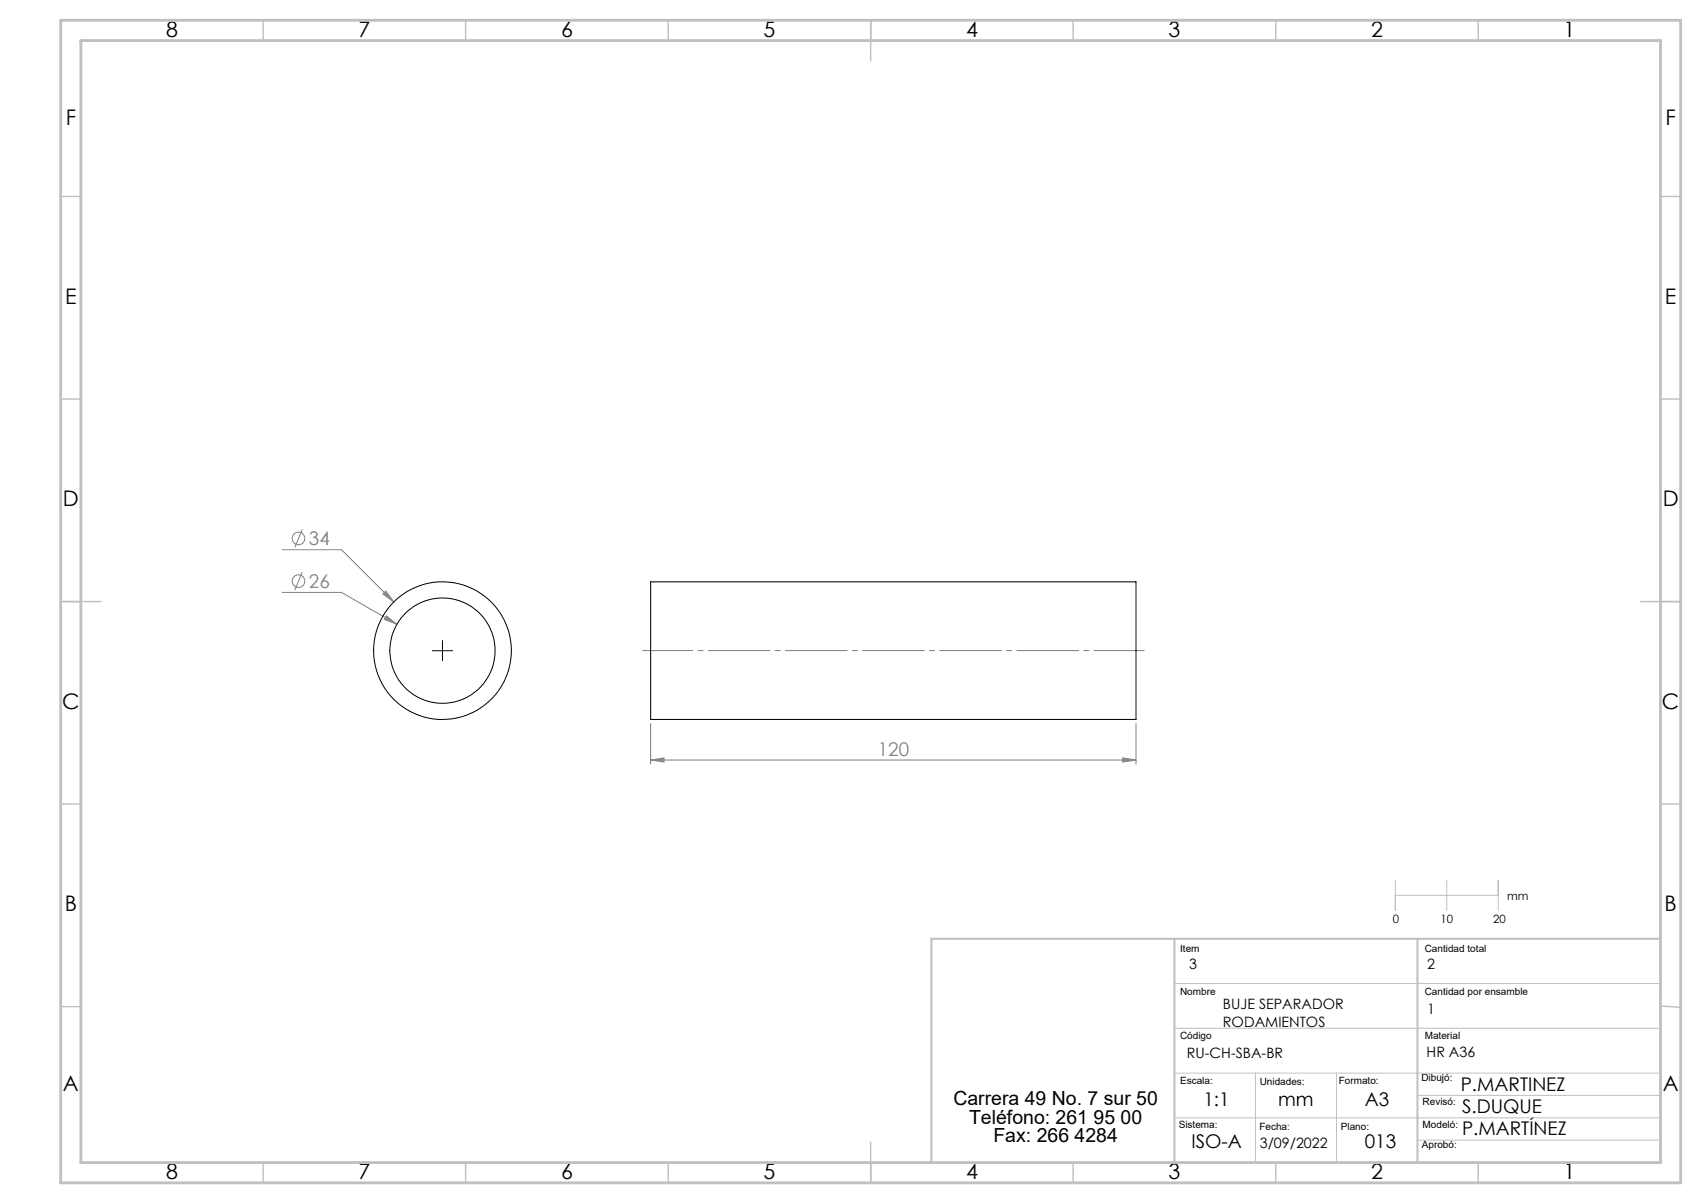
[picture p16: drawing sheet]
<svg xmlns="http://www.w3.org/2000/svg" width="420mm" height="297mm" viewBox="0 0 420 297" stroke-linecap="round" stroke-linejoin="round" font-family="sans-serif">
<defs><g id="words">
<g font-size="5.3">
<text x="41" y="9">8</text>
<text x="88.5" y="9">7</text>
<text x="138.5" y="9">6</text>
<text x="188.5" y="9">5</text>
<text x="238.5" y="9">4</text>
<text x="288.5" y="9">3</text>
<text x="338.5" y="9">2</text>
<text x="386" y="9">1</text>
<text x="16.2" y="30.8">F</text>
<text x="411.2" y="30.8">F</text>
<text x="16.1" y="75">E</text>
<text x="411.1" y="75">E</text>
<text x="15.5" y="125">D</text>
<text x="410.5" y="125">D</text>
<text x="15.4" y="175">C</text>
<text x="410.4" y="175">C</text>
<text x="16" y="225">B</text>
<text x="411" y="225">B</text>
<text x="15.5" y="269.3">A</text>
<text x="410.5" y="269.3">A</text>
<text x="41" y="291">8</text>
<text x="88.5" y="291">7</text>
<text x="138.5" y="291">6</text>
<text x="188.5" y="291">5</text>
<text x="238.5" y="291">4</text>
<text x="288.5" y="291">3</text>
<text x="338.5" y="291">2</text>
<text x="386" y="291">1</text>
</g>
<g font-size="4.8">
<text x="235.4" y="272.9">Carrera 49 No. 7 sur 50</text>
<text x="239.3" y="277.4">Teléfono: 261 95 00</text>
<text x="245.3" y="281.9">Fax: 266 4284</text>
</g>
<g font-size="4.7" fill="#808080">
<text x="76.3" y="134.6">34</text>
<text x="76.3" y="145.2">26</text>
<text x="216.7" y="186.6">120</text>
</g>
<g font-size="4.7">
<text x="360.7" y="269.2">P.MARTINEZ</text>
<text x="297.2" y="272.9">1:1</text>
<text x="315.6" y="272.9">mm</text>
<text x="337" y="272.9">A3</text>
<text x="361" y="274.8">S.DUQUE</text>
<text x="361" y="280.2">P.MARTÍNEZ</text>
<text x="294.2" y="283.5">ISO-A</text>
<text x="337" y="283.5">013</text>
</g>
<g font-size="3.5">
<text x="293.6" y="239.2">3</text>
<text x="352.4" y="239.2">2</text>
<text x="302" y="249.1">BUJE SEPARADOR</text>
<text x="352.4" y="250.2">1</text>
<text x="302" y="253.6">RODAMIENTOS</text>
<text x="293.1" y="261.2">RU-CH-SBA-BR</text>
<text x="352.2" y="261.1">HR A36</text>
<text x="311.1" y="283.5">3/09/2022</text>
</g>
<g font-size="2.8">
<text x="343.9" y="227.8">0</text>
<text x="355.7" y="227.8">10</text>
<text x="368.7" y="227.8">20</text>
<text x="372.2" y="222.3">mm</text>
</g>
<g font-size="2.5">
<text x="291.4" y="235.1">Item</text>
<text x="351.8" y="235.1">Cantidad total</text>
<text x="291.4" y="245.5">Nombre</text>
<text x="351.8" y="245.5">Cantidad por ensamble</text>
<text x="291.4" y="256.5">Código</text>
<text x="351.8" y="256.5">Material</text>
<text x="291.4" y="267.7">Escala:</text>
<text x="311" y="267.8">Unidades:</text>
<text x="330.6" y="267.7">Formato:</text>
<text x="351" y="267">Dibujó:</text>
<text x="351.3" y="272.9">Revisó:</text>
<text x="291" y="278.4">Sistema:</text>
<text x="311" y="279">Fecha:</text>
<text x="331.1" y="279">Plano:</text>
<text x="351.3" y="278.4">Modeló:</text>
<text x="351.1" y="283.5">Aprobó:</text>
</g>
</g></defs>
<g fill="none" stroke="#808080" stroke-width=".25">
<path d="M69.7 135.7h14.6l12.9 12.9M74.6 130.7l-1.8 4.4M69.7 146.3h14.6l13.7 7.8M74.6 141.2l-1.8 4.5M95.2 145.9l2 2.7-2.7-2zM95.4 152l2.6 2.1-3.1-1.2zM160.7 178.6v10M280.5 178.6v10M160.7 187.6l3.3-.5v1zM160.7 187.6h119.8M277.2 187.1l3.3 .5-3.3 .5z"/>
<circle cx="73.7" cy="132.9" r="1.56"/>
<circle cx="73.7" cy="143.5" r="1.55"/>
</g>
<path d="M109.3 158.1v5M106.8 160.7h5" fill="none" stroke="#000" stroke-width=".25"/>
<path d="M158.7 160.6h123.8" fill="none" stroke="#808080" stroke-width=".25" stroke-dasharray="15.2 1.3 1.3 1.3" stroke-dashoffset="2.9"/>
<path d="M344.5 217.3v7.5M357.2 217.3v7.5M369.9 217.3v7.5M344.5 221h25.4M290 242.8h120M290 253.9h120M290 264.9h120M290 276h120M310 264.9v22.1M330 264.9v22.1M350 270.4h60M350 281.5h60" fill="none" stroke="#c0c0c0" stroke-width=".25"/>
<g fill="none" stroke="#c0c0c0" stroke-width=".35">
<path d="M65 5v5M115 5v5M165 5v5M215 5v10M265 5v5M315 5v5M365 5v5M15 48.5h5M410 48.5h5M15 98.5h5M410 98.5h5M15 148.5h10"/>
<path d="M405 148.5h10M15 198.5h5M410 198.5h5M15 248.5h5M410 248.4l5 .3M65 287v5M115 287v5M165 287v5M215 282v10M265 287v5M315 287v5M365 287v5"/>
</g>
<path d="M290 231.8v55.2M350 231.8v55.2M410 231.8h-180v55.2" fill="none" stroke="#c0c0c0" stroke-width=".5"/>
<path d="M15 5h400v287h-400zM20 10h390v277h-390z" fill="none" stroke="#c0c0c0" stroke-width=".7"/>
<g fill="#808080">
<path d="M95.4 152l-.5 .9 3.1 1.2zM95.2 145.9l-.7 .7 2.7 2z"/>
<path d="M160.7 187.6l3.3-.5v1zM277.2 187.1l3.3 .5-3.3 .5z"/>
</g>
<g fill="none" stroke="#000" stroke-width=".25">
<path d="M160.7 143.6h119.8v34h-119.8z"/>
<circle cx="109.2" cy="160.6" r="13"/>
<circle cx="109.3" cy="160.6" r="17"/>
</g>
<use href="#words"/>
</svg>
